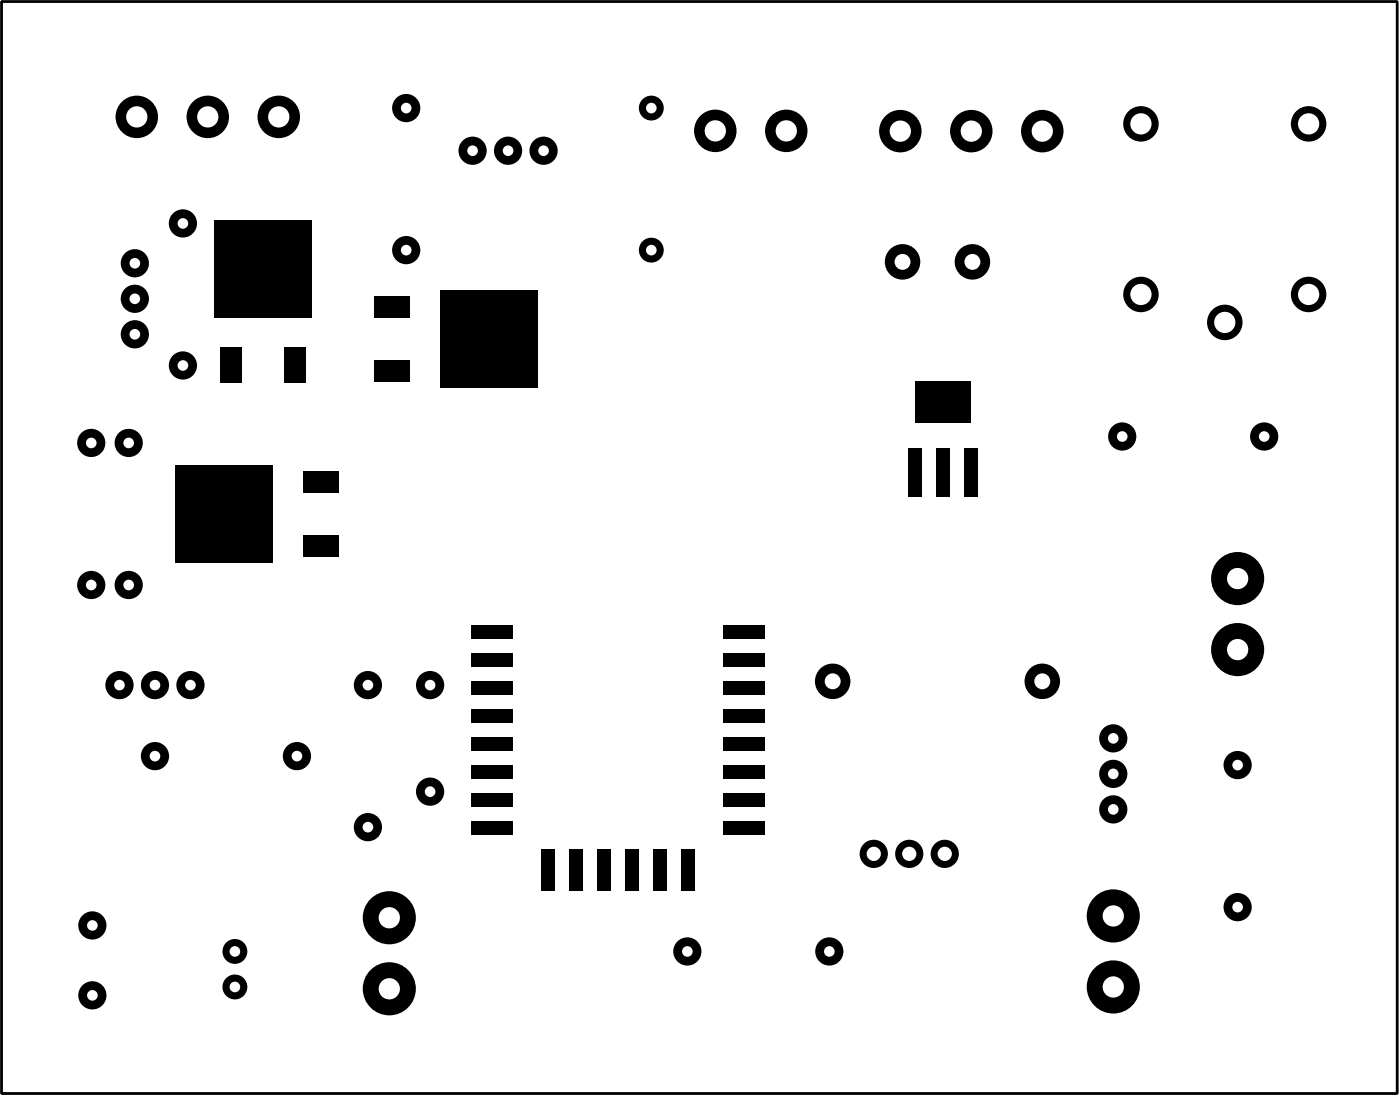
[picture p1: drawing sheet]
<svg xmlns="http://www.w3.org/2000/svg" width="100mm" height="78mm" viewBox="0 0 100 78" stroke-linecap="round" stroke-linejoin="round" font-family="sans-serif">
<circle cx="19.9" cy="8.4" r="1.52" fill="#000"/>
<circle cx="19.9" cy="8.4" r=".76" fill="#fff"/>
<circle cx="14.9" cy="8.4" r="1.52" fill="#000"/>
<circle cx="14.9" cy="8.4" r=".76" fill="#fff"/>
<circle cx="9.8" cy="8.4" r="1.52" fill="#000"/>
<circle cx="9.8" cy="8.4" r=".76" fill="#fff"/>
<circle cx="93.6" cy="21.1" r="1.27" fill="#000"/>
<circle cx="93.6" cy="21.1" r=".76" fill="#fff"/>
<circle cx="81.6" cy="21.1" r="1.27" fill="#000"/>
<circle cx="81.6" cy="21.1" r=".76" fill="#fff"/>
<circle cx="87.6" cy="23.1" r="1.27" fill="#000"/>
<circle cx="87.6" cy="23.1" r=".76" fill="#fff"/>
<circle cx="93.6" cy="8.9" r="1.27" fill="#000"/>
<circle cx="93.6" cy="8.9" r=".76" fill="#fff"/>
<circle cx="81.6" cy="8.9" r="1.27" fill="#000"/>
<circle cx="81.6" cy="8.9" r=".76" fill="#fff"/>
<circle cx="67.6" cy="61.1" r="1.01" fill="#000"/>
<circle cx="67.6" cy="61.1" r=".51" fill="#fff"/>
<circle cx="65.1" cy="61.1" r="1.01" fill="#000"/>
<circle cx="65.1" cy="61.1" r=".51" fill="#fff"/>
<circle cx="62.5" cy="61.1" r="1.01" fill="#000"/>
<circle cx="62.5" cy="61.1" r=".51" fill="#fff"/>
<circle cx="56.3" cy="9.4" r="1.52" fill="#000"/>
<circle cx="56.3" cy="9.4" r=".76" fill="#fff"/>
<circle cx="51.2" cy="9.4" r="1.52" fill="#000"/>
<circle cx="51.2" cy="9.4" r=".76" fill="#fff"/>
<circle cx="74.6" cy="9.4" r="1.52" fill="#000"/>
<circle cx="74.6" cy="9.4" r=".76" fill="#fff"/>
<circle cx="69.5" cy="9.4" r="1.52" fill="#000"/>
<circle cx="69.5" cy="9.4" r=".76" fill="#fff"/>
<circle cx="64.4" cy="9.4" r="1.52" fill="#000"/>
<circle cx="64.4" cy="9.4" r=".76" fill="#fff"/>
<circle cx="59.6" cy="48.7" r="1.27" fill="#000"/>
<circle cx="59.6" cy="48.7" r=".57" fill="#fff"/>
<circle cx="74.6" cy="48.7" r="1.27" fill="#000"/>
<circle cx="74.6" cy="48.7" r=".57" fill="#fff"/>
<circle cx="64.6" cy="18.7" r="1.27" fill="#000"/>
<circle cx="64.6" cy="18.7" r=".57" fill="#fff"/>
<circle cx="69.6" cy="18.7" r="1.27" fill="#000"/>
<circle cx="69.6" cy="18.7" r=".57" fill="#fff"/>
<g fill="#000">
<path d="M15.3 15.7h7v7h-7zM12.6 33.3h6.9v6.9h-6.9zM15.8 24.9h1.5v2.5h-1.5zM20.3 24.9h1.6v2.5h-1.6zM21.7 38.3h2.5v1.5h-2.5zM21.7 33.7h2.5v1.5h-2.5zM26.8 21.2h2.5v1.5h-2.5zM26.8 25.8h2.5v1.5h-2.5zM31.5 20.7h7v7h-7zM65 32h1v3.5h-1zM65.5 27.3h4v3h-4zM67 32h1v3.5h-1z"/>
<path d="M69 32h1v3.5h-1z"/>
</g>
<circle cx="79.7" cy="52.8" r="1.01" fill="#000"/>
<circle cx="79.7" cy="52.8" r=".38" fill="#fff"/>
<circle cx="79.7" cy="55.4" r="1.01" fill="#000"/>
<circle cx="79.7" cy="55.3" r=".38" fill="#fff"/>
<circle cx="79.7" cy="57.9" r="1.01" fill="#000"/>
<circle cx="79.7" cy="57.9" r=".38" fill="#fff"/>
<circle cx="13.1" cy="16" r="1.01" fill="#000"/>
<circle cx="13.1" cy="16" r=".38" fill="#fff"/>
<circle cx="13.1" cy="26.1" r="1.01" fill="#000"/>
<circle cx="13.1" cy="26.1" r=".38" fill="#fff"/>
<circle cx="13.6" cy="49" r="1.01" fill="#000"/>
<circle cx="13.6" cy="49" r=".38" fill="#fff"/>
<circle cx="11.1" cy="49" r="1.01" fill="#000"/>
<circle cx="11.1" cy="49" r=".38" fill="#fff"/>
<circle cx="8.5" cy="49" r="1.01" fill="#000"/>
<circle cx="8.5" cy="49" r=".38" fill="#fff"/>
<circle cx="6.5" cy="31.7" r="1.01" fill="#000"/>
<circle cx="6.5" cy="31.7" r=".38" fill="#fff"/>
<circle cx="6.5" cy="41.8" r="1.01" fill="#000"/>
<circle cx="6.5" cy="41.8" r=".38" fill="#fff"/>
<circle cx="29.1" cy="7.7" r="1.01" fill="#000"/>
<circle cx="29.1" cy="7.7" r=".38" fill="#fff"/>
<circle cx="29.1" cy="17.9" r="1.01" fill="#000"/>
<circle cx="29.1" cy="17.9" r=".38" fill="#fff"/>
<circle cx="46.6" cy="17.9" r=".89" fill="#000"/>
<circle cx="46.6" cy="17.9" r=".38" fill="#fff"/>
<circle cx="46.6" cy="7.7" r=".89" fill="#000"/>
<circle cx="46.6" cy="7.7" r=".38" fill="#fff"/>
<circle cx="9.6" cy="18.8" r="1.01" fill="#000"/>
<circle cx="9.6" cy="18.8" r=".38" fill="#fff"/>
<circle cx="9.6" cy="21.4" r="1.01" fill="#000"/>
<circle cx="9.6" cy="21.4" r=".38" fill="#fff"/>
<circle cx="9.6" cy="23.9" r="1.01" fill="#000"/>
<circle cx="9.6" cy="23.9" r=".38" fill="#fff"/>
<circle cx="33.8" cy="10.8" r="1.01" fill="#000"/>
<circle cx="33.8" cy="10.8" r=".38" fill="#fff"/>
<circle cx="36.4" cy="10.8" r="1.01" fill="#000"/>
<circle cx="36.4" cy="10.8" r=".38" fill="#fff"/>
<circle cx="38.9" cy="10.8" r="1.01" fill="#000"/>
<circle cx="38.9" cy="10.8" r=".38" fill="#fff"/>
<circle cx="9.2" cy="41.8" r="1.01" fill="#000"/>
<circle cx="9.2" cy="41.8" r=".38" fill="#fff"/>
<circle cx="9.2" cy="31.7" r="1.01" fill="#000"/>
<circle cx="9.2" cy="31.7" r=".38" fill="#fff"/>
<circle cx="21.2" cy="54.1" r="1.01" fill="#000"/>
<circle cx="21.2" cy="54.1" r=".38" fill="#fff"/>
<circle cx="11.1" cy="54.1" r="1.01" fill="#000"/>
<circle cx="11.1" cy="54.1" r=".38" fill="#fff"/>
<g fill="#000">
<path d="M33.7 44.7h3v1h-3zM33.7 46.7h3v1h-3zM33.7 48.7h3v1h-3zM33.7 50.7h3v1h-3zM33.7 52.7h3v1h-3zM33.7 54.7h3v1h-3zM33.7 56.7h3v1h-3zM33.7 58.7h3v1h-3zM51.7 58.7h3v1h-3zM51.7 56.7h3v1h-3zM51.7 54.7h3v1h-3zM51.7 52.7h3v1h-3z"/>
<path d="M51.7 50.7h3v1h-3zM51.7 48.7h3v1h-3zM51.7 46.7h3v1h-3zM51.7 44.7h3v1h-3zM38.7 60.7h1v3h-1zM40.7 60.7h1v3h-1zM42.7 60.7h1v3h-1zM44.7 60.7h1v3h-1zM46.7 60.7h1v3h-1zM48.7 60.7h1v3h-1z"/>
</g>
<circle cx="79.7" cy="70.6" r="1.9" fill="#000"/>
<circle cx="79.7" cy="70.6" r=".76" fill="#fff"/>
<circle cx="79.7" cy="65.5" r="1.9" fill="#000"/>
<circle cx="79.7" cy="65.5" r=".76" fill="#fff"/>
<circle cx="88.6" cy="41.4" r="1.9" fill="#000"/>
<circle cx="88.6" cy="41.4" r=".76" fill="#fff"/>
<circle cx="88.6" cy="46.5" r="1.9" fill="#000"/>
<circle cx="88.6" cy="46.5" r=".76" fill="#fff"/>
<circle cx="27.9" cy="65.6" r="1.9" fill="#000"/>
<circle cx="27.9" cy="65.6" r=".76" fill="#fff"/>
<circle cx="27.9" cy="70.7" r="1.9" fill="#000"/>
<circle cx="27.9" cy="70.7" r=".76" fill="#fff"/>
<circle cx="16.8" cy="68.1" r=".89" fill="#000"/>
<circle cx="16.8" cy="68" r=".38" fill="#fff"/>
<circle cx="16.8" cy="70.6" r=".89" fill="#000"/>
<circle cx="16.8" cy="70.6" r=".38" fill="#fff"/>
<circle cx="90.5" cy="31.2" r="1.01" fill="#000"/>
<circle cx="90.5" cy="31.2" r=".38" fill="#fff"/>
<circle cx="80.3" cy="31.2" r="1.01" fill="#000"/>
<circle cx="80.3" cy="31.2" r=".38" fill="#fff"/>
<circle cx="26.3" cy="49" r="1.01" fill="#000"/>
<circle cx="26.3" cy="49" r=".38" fill="#fff"/>
<circle cx="26.3" cy="59.2" r="1.01" fill="#000"/>
<circle cx="26.3" cy="59.2" r=".38" fill="#fff"/>
<circle cx="88.6" cy="54.7" r="1.01" fill="#000"/>
<circle cx="88.6" cy="54.7" r=".38" fill="#fff"/>
<circle cx="88.6" cy="64.9" r="1.01" fill="#000"/>
<circle cx="88.6" cy="64.9" r=".38" fill="#fff"/>
<circle cx="59.3" cy="68.1" r="1.01" fill="#000"/>
<circle cx="59.3" cy="68" r=".38" fill="#fff"/>
<circle cx="49.2" cy="68.1" r="1.01" fill="#000"/>
<circle cx="49.2" cy="68" r=".38" fill="#fff"/>
<circle cx="30.8" cy="56.6" r="1.01" fill="#000"/>
<circle cx="30.8" cy="56.6" r=".38" fill="#fff"/>
<circle cx="30.8" cy="49" r="1.01" fill="#000"/>
<circle cx="30.8" cy="49" r=".38" fill="#fff"/>
<circle cx="6.6" cy="66.2" r="1.01" fill="#000"/>
<circle cx="6.6" cy="66.2" r=".38" fill="#fff"/>
<circle cx="6.6" cy="71.2" r="1.01" fill="#000"/>
<circle cx="6.6" cy="71.2" r=".38" fill="#fff"/>
<path d="M.1 .1h99.9v78.1h-99.9z" fill="none" stroke="#000" stroke-width=".2"/>
</svg>
